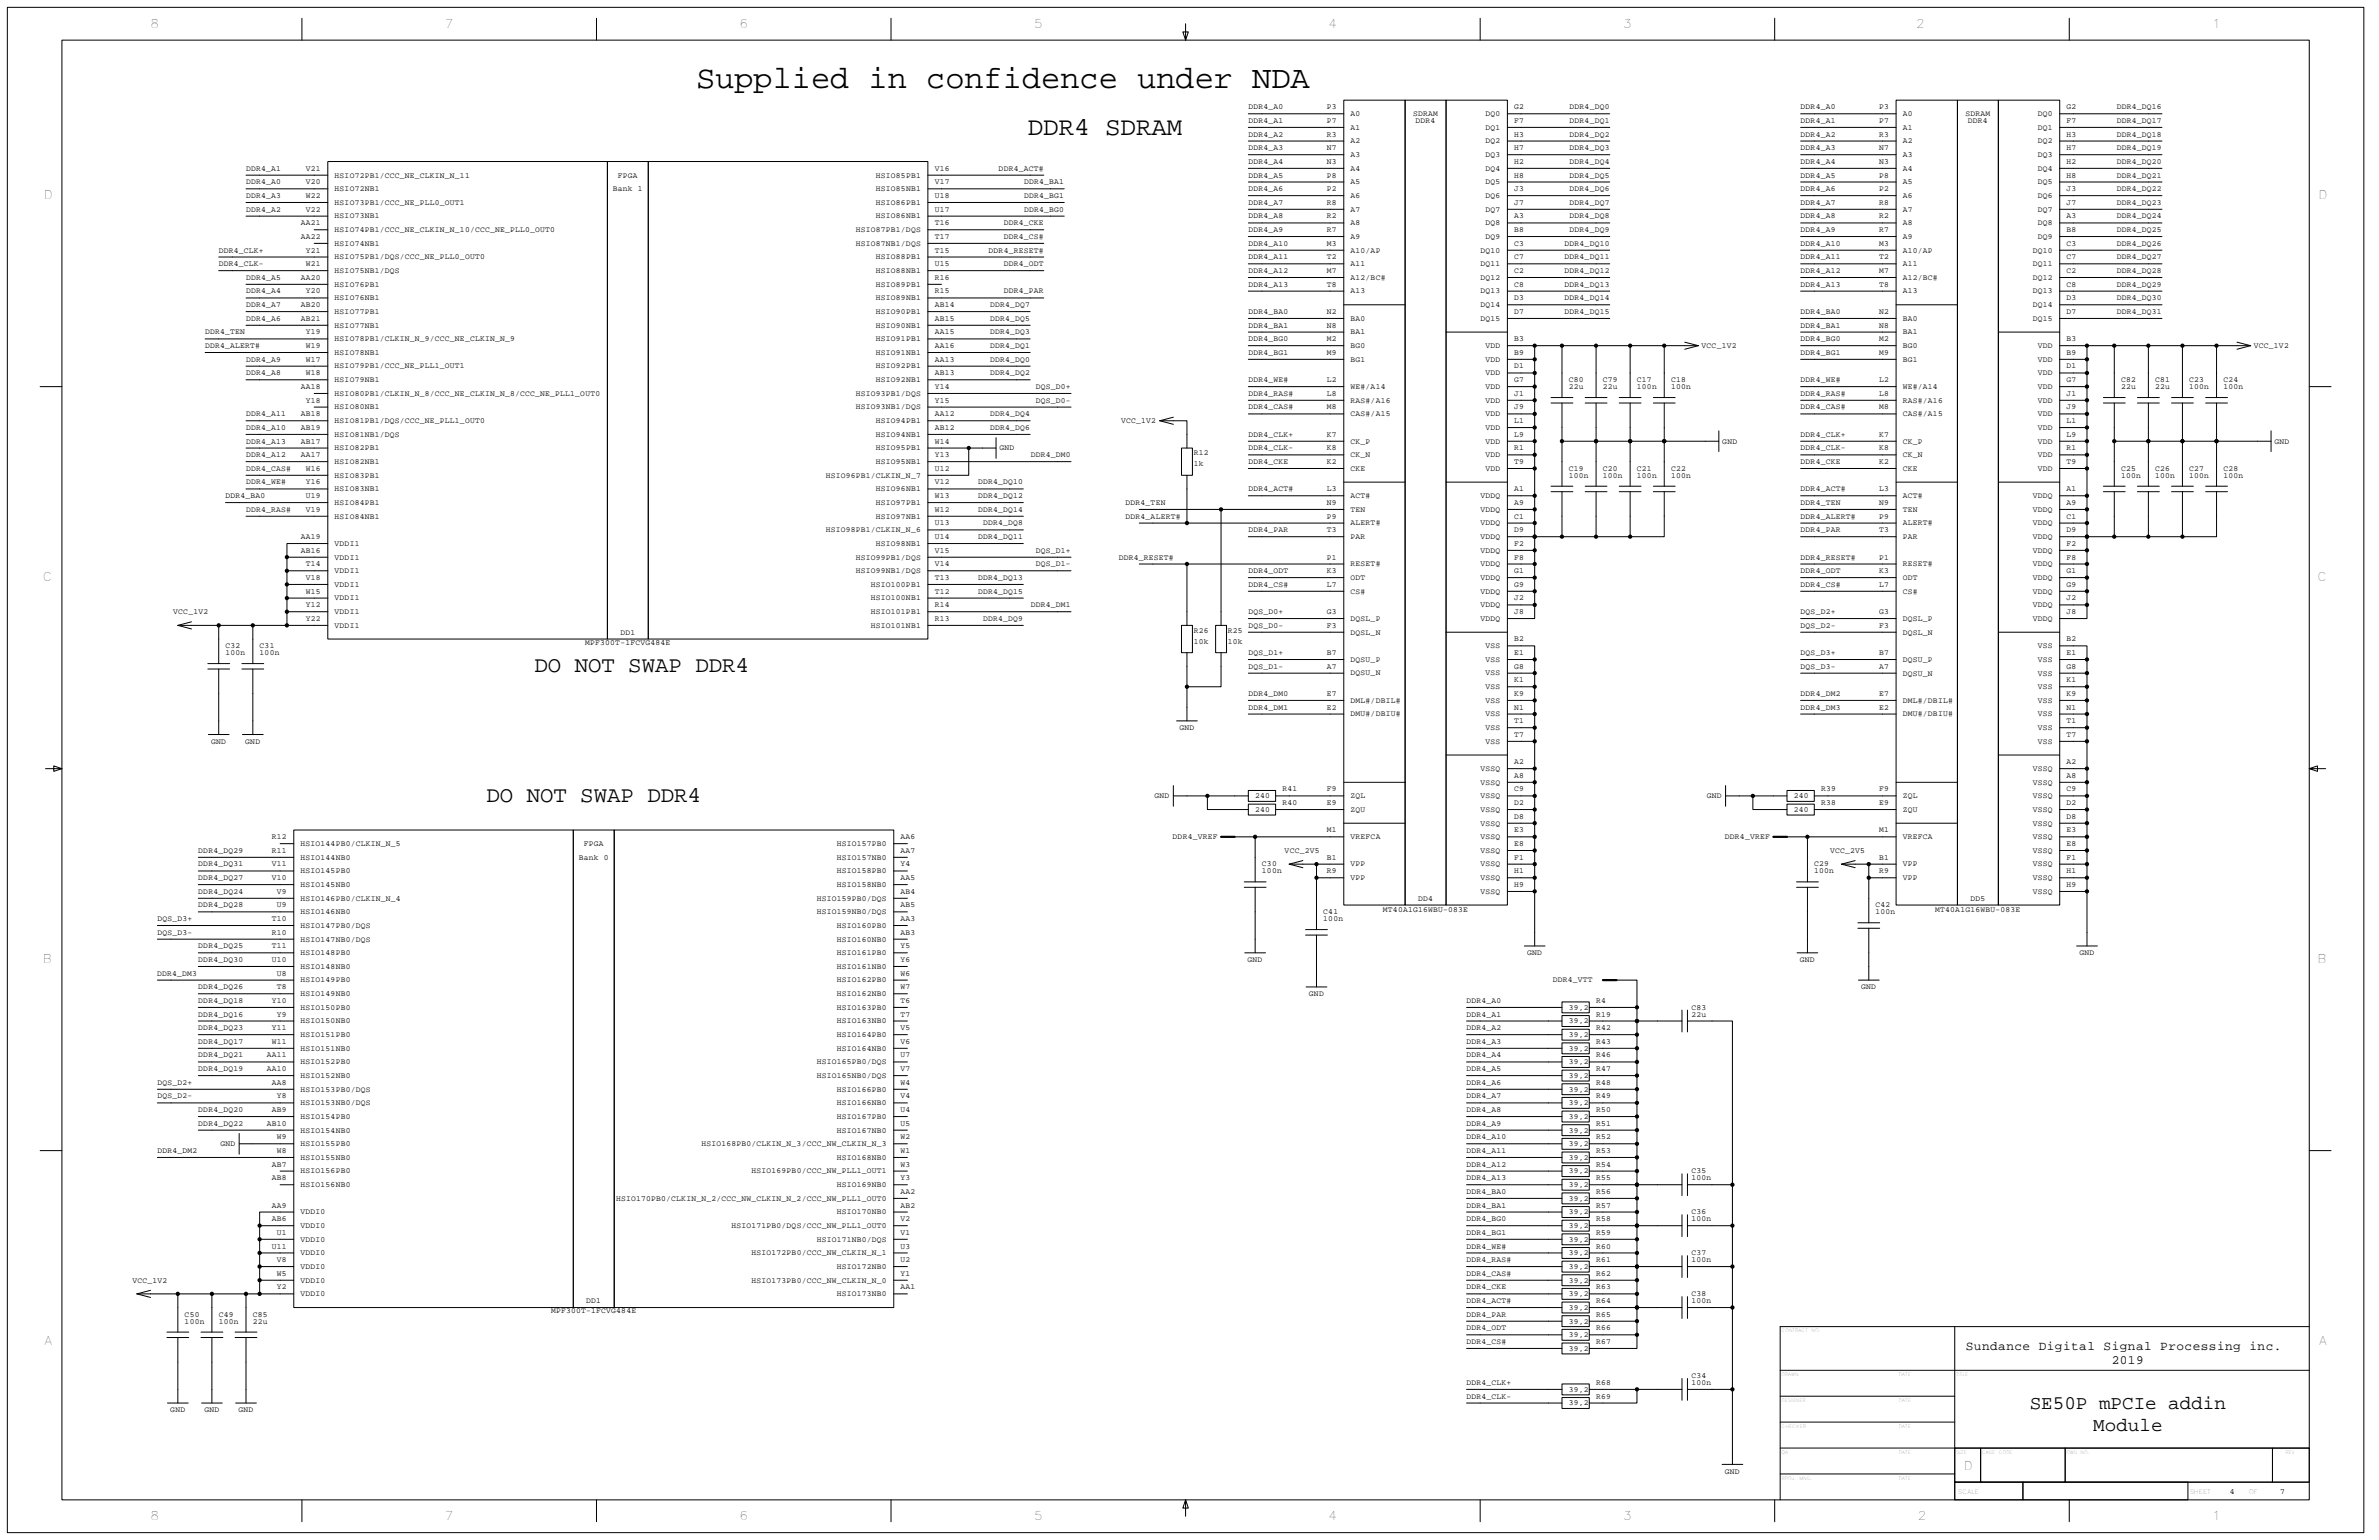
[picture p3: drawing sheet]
<svg xmlns="http://www.w3.org/2000/svg" width="864mm" height="559mm" viewBox="0 0 864 559" stroke-linecap="round" stroke-linejoin="round" font-family="sans-serif">
<defs><g id="words">
<text font-size="11.6" x="252.7" y="32">Supplied in confidence under NDA</text>
<text font-size="9.4" x="373.1" y="48.9">DDR4 SDRAM</text>
<g font-size="8.1">
<text x="194" y="244">DO NOT SWAP DDR4</text>
<text x="176.6" y="291">DO NOT SWAP DDR4</text>
</g>
<g font-size="7">
<text x="736.8" y="511.3">SE50P mPCIe addin</text>
<text x="759.9" y="519.2">Module</text>
</g>
<g font-size="4.6">
<text x="713.6" y="489.7">Sundance Digital Signal Processing inc.</text>
<text x="766.6" y="495">2019</text>
</g>
<g font-size="4.4">
<text x="54.6" y="10">8</text>
<text x="161.5" y="10">7</text>
<text x="268.4" y="10">6</text>
<text x="375.4" y="10">5</text>
<text x="482.3" y="10">4</text>
<text x="589.2" y="10">3</text>
<text x="695.6" y="10">2</text>
<text x="803.1" y="10">1</text>
<text x="15.9" y="72.4">D</text>
<text x="841.6" y="72.4">D</text>
<text x="15.6" y="211">C</text>
<text x="841.3" y="211">C</text>
<text x="15.6" y="349.6">B</text>
<text x="841.3" y="349.6">B</text>
<text x="16.1" y="488.2">A</text>
<text x="841.8" y="488.2">A</text>
<text x="712.9" y="533.3">D</text>
<text x="54.6" y="551.6">8</text>
<text x="161.5" y="551.6">7</text>
<text x="268.4" y="551.6">6</text>
<text x="375.4" y="551.6">5</text>
<text x="482.3" y="551.6">4</text>
<text x="589.2" y="551.6">3</text>
<text x="696.2" y="551.6">2</text>
<text x="803.1" y="551.6">1</text>
</g>
<g font-size="2.9">
<text x="453.2" y="39.7">DDR4_A0</text>
<text x="481.7" y="39.7">P3</text>
<text x="549.7" y="39.7">G2</text>
<text x="569.8" y="39.7">DDR4_DQ0</text>
<text x="653.6" y="39.7">DDR4_A0</text>
<text x="682.2" y="39.7">P3</text>
<text x="750.2" y="39.7">G2</text>
<text x="768.4" y="39.7">DDR4_DQ16</text>
<text x="453.2" y="44.6">DDR4_A1</text>
<text x="481.7" y="44.6">P7</text>
<text x="490.3" y="47.1">A1</text>
<text x="490.3" y="42.1">A0</text>
<text x="513" y="42.1">SDRAM</text>
<text x="513.9" y="44.6">DDR4</text>
<text x="539.3" y="42.1">DQ0</text>
<text x="539.3" y="47.1">DQ1</text>
<text x="549.7" y="44.6">F7</text>
<text x="569.8" y="44.6">DDR4_DQ1</text>
<text x="653.6" y="44.6">DDR4_A1</text>
<text x="682.2" y="44.6">P7</text>
<text x="690.8" y="47.1">A1</text>
<text x="690.8" y="42.1">A0</text>
<text x="713.4" y="42.1">SDRAM</text>
<text x="714.4" y="44.6">DDR4</text>
<text x="739.8" y="42.1">DQ0</text>
<text x="739.8" y="47.1">DQ1</text>
<text x="750.2" y="44.6">F7</text>
<text x="768.4" y="44.6">DDR4_DQ17</text>
<text x="453.2" y="49.6">DDR4_A2</text>
<text x="481.7" y="49.6">R3</text>
<text x="490.3" y="52">A2</text>
<text x="539.3" y="52">DQ2</text>
<text x="549.7" y="49.6">H3</text>
<text x="569.8" y="49.6">DDR4_DQ2</text>
<text x="653.6" y="49.6">DDR4_A2</text>
<text x="682.2" y="49.6">R3</text>
<text x="690.8" y="52.1">A2</text>
<text x="739.8" y="52.1">DQ2</text>
<text x="750.2" y="49.6">H3</text>
<text x="768.4" y="49.6">DDR4_DQ18</text>
<text x="453.2" y="54.5">DDR4_A3</text>
<text x="453.2" y="59.5">DDR4_A4</text>
<text x="481.7" y="54.5">N7</text>
<text x="481.7" y="59.5">N3</text>
<text x="490.3" y="57">A3</text>
<text x="539.3" y="57">DQ3</text>
<text x="549.7" y="54.5">H7</text>
<text x="549.7" y="59.5">H2</text>
<text x="569.8" y="54.5">DDR4_DQ3</text>
<text x="569.8" y="59.5">DDR4_DQ4</text>
<text x="653.6" y="54.5">DDR4_A3</text>
<text x="653.6" y="59.5">DDR4_A4</text>
<text x="682.2" y="59.5">N3</text>
<text x="682.2" y="54.5">N7</text>
<text x="690.8" y="57">A3</text>
<text x="739.8" y="57">DQ3</text>
<text x="750.2" y="59.5">H2</text>
<text x="750.2" y="54.5">H7</text>
<text x="768.4" y="54.5">DDR4_DQ19</text>
<text x="768.4" y="59.5">DDR4_DQ20</text>
<text x="89.3" y="61.9">DDR4_A1</text>
<text x="111.1" y="61.9">V21</text>
<text x="121.5" y="64.4">HSIO72PB1/CCC_NE_CLKIN_N_11</text>
<text x="224.3" y="64.4">FPGA</text>
<text x="318" y="64.4">HSIO85PB1</text>
<text x="339.3" y="61.9">V16</text>
<text x="362.5" y="61.9">DDR4_ACT#</text>
<text x="453.2" y="64.4">DDR4_A5</text>
<text x="481.7" y="64.4">P8</text>
<text x="490.3" y="61.9">A4</text>
<text x="539.3" y="61.9">DQ4</text>
<text x="549.7" y="64.4">H8</text>
<text x="569.8" y="64.4">DDR4_DQ5</text>
<text x="653.6" y="64.4">DDR4_A5</text>
<text x="682.2" y="64.4">P8</text>
<text x="690.8" y="61.9">A4</text>
<text x="739.8" y="61.9">DQ4</text>
<text x="750.2" y="64.4">H8</text>
<text x="768.4" y="64.4">DDR4_DQ21</text>
<text x="89.3" y="66.9">DDR4_A0</text>
<text x="89.3" y="71.8">DDR4_A3</text>
<text x="111.1" y="66.9">V20</text>
<text x="111.1" y="71.8">W22</text>
<text x="121.5" y="69.4">HSIO72NB1</text>
<text x="222.5" y="69.4">Bank 1</text>
<text x="318" y="69.4">HSIO85NB1</text>
<text x="339.3" y="66.9">V17</text>
<text x="339.3" y="71.8">U18</text>
<text x="371.8" y="66.9">DDR4_BA1</text>
<text x="371.8" y="71.8">DDR4_BG1</text>
<text x="453.2" y="69.4">DDR4_A6</text>
<text x="481.7" y="69.4">P2</text>
<text x="490.3" y="71.8">A6</text>
<text x="490.3" y="66.9">A5</text>
<text x="539.3" y="66.9">DQ5</text>
<text x="539.3" y="71.8">DQ6</text>
<text x="549.7" y="69.4">J3</text>
<text x="569.8" y="69.4">DDR4_DQ6</text>
<text x="653.6" y="69.4">DDR4_A6</text>
<text x="682.2" y="69.4">P2</text>
<text x="690.8" y="71.8">A6</text>
<text x="690.8" y="66.9">A5</text>
<text x="739.8" y="66.9">DQ5</text>
<text x="739.8" y="71.8">DQ6</text>
<text x="750.2" y="69.4">J3</text>
<text x="768.4" y="69.4">DDR4_DQ22</text>
<text x="89.3" y="76.8">DDR4_A2</text>
<text x="111.1" y="76.8">V22</text>
<text x="121.5" y="74.3">HSIO73PB1/CCC_NE_PLL0_OUT1</text>
<text x="318" y="74.3">HSIO86PB1</text>
<text x="339.3" y="76.8">U17</text>
<text x="371.8" y="76.8">DDR4_BG0</text>
<text x="453.2" y="74.3">DDR4_A7</text>
<text x="481.7" y="74.3">R8</text>
<text x="490.3" y="76.8">A7</text>
<text x="539.3" y="76.8">DQ7</text>
<text x="549.7" y="74.3">J7</text>
<text x="569.8" y="74.3">DDR4_DQ7</text>
<text x="653.6" y="74.3">DDR4_A7</text>
<text x="682.2" y="74.3">R8</text>
<text x="690.8" y="76.8">A7</text>
<text x="739.8" y="76.8">DQ7</text>
<text x="750.2" y="74.3">J7</text>
<text x="768.4" y="74.3">DDR4_DQ23</text>
<text x="109.2" y="81.7">AA21</text>
<text x="121.5" y="79.3">HSIO73NB1</text>
<text x="318" y="79.3">HSIO86NB1</text>
<text x="339.3" y="81.7">T16</text>
<text x="364.3" y="81.7">DDR4_CKE</text>
<text x="453.2" y="79.3">DDR4_A8</text>
<text x="481.7" y="79.3">R2</text>
<text x="490.3" y="81.7">A8</text>
<text x="539.3" y="81.7">DQ8</text>
<text x="549.7" y="79.3">A3</text>
<text x="569.8" y="79.3">DDR4_DQ8</text>
<text x="653.6" y="79.3">DDR4_A8</text>
<text x="682.2" y="79.3">R2</text>
<text x="690.8" y="81.7">A8</text>
<text x="739.8" y="81.7">DQ8</text>
<text x="750.2" y="79.3">A3</text>
<text x="768.4" y="79.3">DDR4_DQ24</text>
<text x="109.2" y="86.7">AA22</text>
<text x="121.5" y="89.2">HSIO74NB1</text>
<text x="121.5" y="84.2">HSIO74PB1/CCC_NE_CLKIN_N_10/CCC_NE_PLL0_OUT0</text>
<text x="310.7" y="89.2">HSIO87NB1/DQS</text>
<text x="310.7" y="84.2">HSIO87PB1/DQS</text>
<text x="339.3" y="86.7">T17</text>
<text x="364.3" y="86.7">DDR4_CS#</text>
<text x="453.2" y="84.2">DDR4_A9</text>
<text x="453.2" y="89.2">DDR4_A10</text>
<text x="481.7" y="84.2">R7</text>
<text x="481.7" y="89.2">M3</text>
<text x="490.3" y="86.7">A9</text>
<text x="539.3" y="86.7">DQ9</text>
<text x="549.7" y="84.2">B8</text>
<text x="549.7" y="89.2">C3</text>
<text x="568" y="89.2">DDR4_DQ10</text>
<text x="569.8" y="84.2">DDR4_DQ9</text>
<text x="653.6" y="84.2">DDR4_A9</text>
<text x="653.6" y="89.2">DDR4_A10</text>
<text x="682.2" y="89.2">M3</text>
<text x="682.2" y="84.2">R7</text>
<text x="690.8" y="86.7">A9</text>
<text x="739.8" y="86.7">DQ9</text>
<text x="750.2" y="89.2">C3</text>
<text x="750.2" y="84.2">B8</text>
<text x="768.4" y="84.2">DDR4_DQ25</text>
<text x="768.4" y="89.2">DDR4_DQ26</text>
<text x="79.4" y="91.7">DDR4_CLK+</text>
<text x="111.1" y="91.7">Y21</text>
<text x="121.5" y="94.1">HSIO75PB1/DQS/CCC_NE_PLL0_OUT0</text>
<text x="318" y="94.1">HSIO88PB1</text>
<text x="339.3" y="91.7">T15</text>
<text x="358.9" y="91.7">DDR4_RESET#</text>
<text x="453.2" y="94.1">DDR4_A11</text>
<text x="481.7" y="94.1">T2</text>
<text x="490.3" y="91.6">A10/AP</text>
<text x="537.5" y="91.6">DQ10</text>
<text x="549.7" y="94.1">C7</text>
<text x="568" y="94.1">DDR4_DQ11</text>
<text x="653.6" y="94.1">DDR4_A11</text>
<text x="682.2" y="94.1">T2</text>
<text x="690.8" y="91.7">A10/AP</text>
<text x="737.9" y="91.7">DQ10</text>
<text x="750.2" y="94.1">C7</text>
<text x="768.4" y="94.1">DDR4_DQ27</text>
<text x="79.4" y="96.6">DDR4_CLK-</text>
<text x="89.3" y="101.5">DDR4_A5</text>
<text x="109.2" y="101.5">AA20</text>
<text x="111.1" y="96.6">W21</text>
<text x="121.5" y="99.1">HSIO75NB1/DQS</text>
<text x="318" y="99.1">HSIO88NB1</text>
<text x="339.3" y="96.6">U15</text>
<text x="339.3" y="101.5">R16</text>
<text x="364.3" y="96.6">DDR4_ODT</text>
<text x="453.2" y="99.1">DDR4_A12</text>
<text x="481.7" y="99.1">M7</text>
<text x="490.3" y="101.5">A12/BC#</text>
<text x="490.3" y="96.6">A11</text>
<text x="537.5" y="96.6">DQ11</text>
<text x="537.5" y="101.5">DQ12</text>
<text x="549.7" y="99.1">C2</text>
<text x="568" y="99.1">DDR4_DQ12</text>
<text x="653.6" y="99.1">DDR4_A12</text>
<text x="682.2" y="99.1">M7</text>
<text x="690.8" y="101.5">A12/BC#</text>
<text x="690.8" y="96.6">A11</text>
<text x="737.9" y="96.6">DQ11</text>
<text x="737.9" y="101.5">DQ12</text>
<text x="750.2" y="99.1">C2</text>
<text x="768.4" y="99.1">DDR4_DQ28</text>
<text x="89.3" y="106.5">DDR4_A4</text>
<text x="111.1" y="106.5">Y20</text>
<text x="121.5" y="104">HSIO76PB1</text>
<text x="318" y="104">HSIO89PB1</text>
<text x="339.3" y="106.5">R15</text>
<text x="364.3" y="106.5">DDR4_PAR</text>
<text x="453.2" y="104">DDR4_A13</text>
<text x="481.7" y="104">T8</text>
<text x="490.3" y="106.5">A13</text>
<text x="537.5" y="106.5">DQ13</text>
<text x="549.7" y="104">C8</text>
<text x="568" y="104">DDR4_DQ13</text>
<text x="653.6" y="104">DDR4_A13</text>
<text x="682.2" y="104">T8</text>
<text x="690.8" y="106.5">A13</text>
<text x="737.9" y="106.5">DQ13</text>
<text x="750.2" y="104">C8</text>
<text x="768.4" y="104">DDR4_DQ29</text>
<text x="89.3" y="111.4">DDR4_A7</text>
<text x="109.2" y="111.4">AB20</text>
<text x="121.5" y="109">HSIO76NB1</text>
<text x="121.5" y="113.9">HSIO77PB1</text>
<text x="318" y="109">HSIO89NB1</text>
<text x="318" y="113.9">HSIO90PB1</text>
<text x="339.3" y="111.4">AB14</text>
<text x="359.4" y="111.4">DDR4_DQ7</text>
<text x="453.2" y="113.9">DDR4_BA0</text>
<text x="481.7" y="113.9">N2</text>
<text x="537.5" y="111.4">DQ14</text>
<text x="549.7" y="109">D3</text>
<text x="549.7" y="113.9">D7</text>
<text x="568" y="109">DDR4_DQ14</text>
<text x="568" y="113.9">DDR4_DQ15</text>
<text x="653.6" y="113.9">DDR4_BA0</text>
<text x="682.2" y="113.9">N2</text>
<text x="737.9" y="111.4">DQ14</text>
<text x="750.2" y="113.9">D7</text>
<text x="750.2" y="109">D3</text>
<text x="768.4" y="109">DDR4_DQ30</text>
<text x="768.4" y="113.9">DDR4_DQ31</text>
<text x="89.3" y="116.4">DDR4_A6</text>
<text x="109.2" y="116.4">AB21</text>
<text x="121.5" y="118.9">HSIO77NB1</text>
<text x="318" y="118.9">HSIO90NB1</text>
<text x="339.3" y="116.4">AB15</text>
<text x="359.4" y="116.4">DDR4_DQ5</text>
<text x="453.2" y="118.9">DDR4_BA1</text>
<text x="481.7" y="118.9">N8</text>
<text x="490.3" y="116.4">BA0</text>
<text x="537.5" y="116.4">DQ15</text>
<text x="653.6" y="118.9">DDR4_BA1</text>
<text x="682.2" y="118.9">N8</text>
<text x="690.8" y="116.4">BA0</text>
<text x="737.9" y="116.4">DQ15</text>
<text x="74.5" y="121.3">DDR4_TEN</text>
<text x="111.1" y="121.3">Y19</text>
<text x="121.5" y="123.8">HSIO78PB1/CLKIN_N_9/CCC_NE_CLKIN_N_9</text>
<text x="318" y="123.8">HSIO91PB1</text>
<text x="339.3" y="121.3">AA15</text>
<text x="359.4" y="121.3">DDR4_DQ3</text>
<text x="453.2" y="123.8">DDR4_BG0</text>
<text x="481.7" y="123.8">M2</text>
<text x="490.3" y="121.3">BA1</text>
<text x="549.7" y="123.8">B3</text>
<text x="653.6" y="123.8">DDR4_BG0</text>
<text x="682.2" y="123.8">M2</text>
<text x="690.8" y="121.4">BA1</text>
<text x="750.2" y="123.8">B3</text>
<text x="74.5" y="126.3">DDR4_ALERT#</text>
<text x="89.3" y="131.3">DDR4_A9</text>
<text x="111.1" y="126.3">W19</text>
<text x="111.1" y="131.3">W17</text>
<text x="121.5" y="128.8">HSIO78NB1</text>
<text x="318" y="128.8">HSIO91NB1</text>
<text x="339.3" y="126.3">AA16</text>
<text x="339.3" y="131.3">AA13</text>
<text x="359.4" y="126.3">DDR4_DQ1</text>
<text x="359.4" y="131.3">DDR4_DQ0</text>
<text x="453.2" y="128.8">DDR4_BG1</text>
<text x="481.7" y="128.8">M9</text>
<text x="490.3" y="126.3">BG0</text>
<text x="490.3" y="131.3">BG1</text>
<text x="539.3" y="126.3">VDD</text>
<text x="539.3" y="131.2">VDD</text>
<text x="549.7" y="128.8">B9</text>
<text x="617.7" y="126.3">VCC_1V2</text>
<text x="653.6" y="128.8">DDR4_BG1</text>
<text x="682.2" y="128.8">M9</text>
<text x="690.8" y="131.3">BG1</text>
<text x="690.8" y="126.3">BG0</text>
<text x="739.8" y="126.3">VDD</text>
<text x="739.8" y="131.3">VDD</text>
<text x="750.2" y="128.8">B9</text>
<text x="818.2" y="126.3">VCC_1V2</text>
<text x="89.3" y="136.2">DDR4_A8</text>
<text x="111.1" y="136.2">W18</text>
<text x="121.5" y="133.7">HSIO79PB1/CCC_NE_PLL1_OUT1</text>
<text x="318" y="133.7">HSIO92PB1</text>
<text x="339.3" y="136.2">AB13</text>
<text x="359.4" y="136.2">DDR4_DQ2</text>
<text x="539.3" y="136.2">VDD</text>
<text x="549.7" y="133.7">D1</text>
<text x="739.8" y="136.2">VDD</text>
<text x="750.2" y="133.7">D1</text>
<text x="109.2" y="141.1">AA18</text>
<text x="121.5" y="138.7">HSIO79NB1</text>
<text x="121.5" y="143.6">HSIO80PB1/CLKIN_N_8/CCC_NE_CLKIN_N_8/CCC_NE_PLL1_OUT0</text>
<text x="310.7" y="143.6">HSIO93PB1/DQS</text>
<text x="318" y="138.7">HSIO92NB1</text>
<text x="339.3" y="141.1">Y14</text>
<text x="376" y="141.1">DQS_D0+</text>
<text x="453.2" y="138.7">DDR4_WE#</text>
<text x="453.2" y="143.6">DDR4_RAS#</text>
<text x="481.7" y="143.6">L8</text>
<text x="481.7" y="138.7">L2</text>
<text x="490.3" y="141.1">WE#/A14</text>
<text x="539.3" y="141.1">VDD</text>
<text x="549.7" y="138.7">G7</text>
<text x="549.7" y="143.6">J1</text>
<text x="569.5" y="141.1">22u</text>
<text x="569.5" y="138.7">C80</text>
<text x="581.9" y="141.1">22u</text>
<text x="581.9" y="138.7">C79</text>
<text x="594.2" y="141.1">100n</text>
<text x="594.2" y="138.7">C17</text>
<text x="606.6" y="141.1">100n</text>
<text x="606.6" y="138.7">C18</text>
<text x="653.6" y="138.7">DDR4_WE#</text>
<text x="653.6" y="143.6">DDR4_RAS#</text>
<text x="682.2" y="138.7">L2</text>
<text x="682.2" y="143.6">L8</text>
<text x="690.8" y="141.1">WE#/A14</text>
<text x="739.8" y="141.1">VDD</text>
<text x="750.2" y="143.6">J1</text>
<text x="750.2" y="138.7">G7</text>
<text x="770" y="141.1">22u</text>
<text x="770" y="138.7">C82</text>
<text x="782.3" y="141.1">22u</text>
<text x="782.3" y="138.7">C81</text>
<text x="794.7" y="141.1">100n</text>
<text x="794.7" y="138.7">C23</text>
<text x="807.1" y="141.1">100n</text>
<text x="807.1" y="138.7">C24</text>
<text x="111.1" y="146.1">Y18</text>
<text x="121.5" y="148.6">HSIO80NB1</text>
<text x="310.7" y="148.6">HSIO93NB1/DQS</text>
<text x="339.3" y="146.1">Y15</text>
<text x="376" y="146.1">DQS_D0-</text>
<text x="453.2" y="148.6">DDR4_CAS#</text>
<text x="481.7" y="148.6">M8</text>
<text x="490.3" y="146.1">RAS#/A16</text>
<text x="539.3" y="146.1">VDD</text>
<text x="549.7" y="148.6">J9</text>
<text x="653.6" y="148.6">DDR4_CAS#</text>
<text x="682.2" y="148.6">M8</text>
<text x="690.8" y="146.1">RAS#/A16</text>
<text x="739.8" y="146.1">VDD</text>
<text x="750.2" y="148.6">J9</text>
<text x="89.3" y="156">DDR4_A10</text>
<text x="89.3" y="151">DDR4_A11</text>
<text x="109.2" y="156">AB19</text>
<text x="109.2" y="151">AB18</text>
<text x="121.5" y="153.5">HSIO81PB1/DQS/CCC_NE_PLL1_OUT0</text>
<text x="318" y="153.5">HSIO94PB1</text>
<text x="339.3" y="156">AB12</text>
<text x="339.3" y="151">AA12</text>
<text x="359.4" y="156">DDR4_DQ6</text>
<text x="359.4" y="151">DDR4_DQ4</text>
<text x="407" y="153.5">VCC_1V2</text>
<text x="490.3" y="151">CAS#/A15</text>
<text x="539.3" y="151">VDD</text>
<text x="539.3" y="156">VDD</text>
<text x="549.7" y="153.5">L1</text>
<text x="690.8" y="151">CAS#/A15</text>
<text x="739.8" y="151">VDD</text>
<text x="750.2" y="153.5">L1</text>
<text x="89.3" y="161">DDR4_A13</text>
<text x="109.2" y="161">AB17</text>
<text x="121.5" y="158.5">HSIO81NB1/DQS</text>
<text x="318" y="158.5">HSIO94NB1</text>
<text x="339.3" y="161">W14</text>
<text x="453.2" y="158.5">DDR4_CLK+</text>
<text x="481.7" y="158.5">K7</text>
<text x="490.3" y="161">CK_P</text>
<text x="539.3" y="160.9">VDD</text>
<text x="549.7" y="158.5">L9</text>
<text x="625.2" y="161">GND</text>
<text x="653.6" y="158.5">DDR4_CLK+</text>
<text x="682.2" y="158.5">K7</text>
<text x="690.8" y="161">CK_P</text>
<text x="739.8" y="156">VDD</text>
<text x="739.8" y="161">VDD</text>
<text x="750.2" y="158.5">L9</text>
<text x="825.7" y="161">GND</text>
<text x="89.3" y="165.9">DDR4_A12</text>
<text x="109.2" y="165.9">AA17</text>
<text x="121.5" y="163.4">HSIO82PB1</text>
<text x="318" y="163.4">HSIO95PB1</text>
<text x="339.3" y="165.9">Y13</text>
<text x="362.9" y="163.4">GND</text>
<text x="374.2" y="165.9">DDR4_DM0</text>
<text x="433.3" y="165.2">R12</text>
<text x="453.2" y="163.4">DDR4_CLK-</text>
<text x="481.7" y="163.4">K8</text>
<text x="490.3" y="165.9">CK_N</text>
<text x="539.3" y="165.9">VDD</text>
<text x="549.7" y="163.4">R1</text>
<text x="653.6" y="163.4">DDR4_CLK-</text>
<text x="682.2" y="163.4">K8</text>
<text x="690.8" y="165.9">CK_N</text>
<text x="739.8" y="165.9">VDD</text>
<text x="750.2" y="163.4">R1</text>
<text x="89.3" y="170.9">DDR4_CAS#</text>
<text x="111.1" y="170.9">W16</text>
<text x="121.5" y="168.4">HSIO82NB1</text>
<text x="121.5" y="173.3">HSIO83PB1</text>
<text x="299.8" y="173.3">HSIO96PB1/CLKIN_N_7</text>
<text x="318" y="168.4">HSIO95NB1</text>
<text x="339.3" y="170.9">U12</text>
<text x="433.3" y="169.2">1k</text>
<text x="453.2" y="168.4">DDR4_CKE</text>
<text x="481.7" y="168.4">K2</text>
<text x="490.3" y="170.9">CKE</text>
<text x="539.3" y="170.9">VDD</text>
<text x="549.7" y="168.4">T9</text>
<text x="569.5" y="173.3">100n</text>
<text x="569.5" y="170.9">C19</text>
<text x="581.9" y="173.3">100n</text>
<text x="581.9" y="170.9">C20</text>
<text x="594.2" y="173.3">100n</text>
<text x="594.2" y="170.9">C21</text>
<text x="606.6" y="173.3">100n</text>
<text x="606.6" y="170.9">C22</text>
<text x="653.6" y="168.4">DDR4_CKE</text>
<text x="682.2" y="168.4">K2</text>
<text x="690.8" y="170.9">CKE</text>
<text x="739.8" y="170.9">VDD</text>
<text x="750.2" y="168.4">T9</text>
<text x="770" y="173.3">100n</text>
<text x="770" y="170.9">C25</text>
<text x="782.3" y="173.3">100n</text>
<text x="782.3" y="170.9">C26</text>
<text x="794.7" y="173.3">100n</text>
<text x="794.7" y="170.9">C27</text>
<text x="807.1" y="173.3">100n</text>
<text x="807.1" y="170.9">C28</text>
<text x="89.3" y="175.8">DDR4_WE#</text>
<text x="111.1" y="175.8">Y16</text>
<text x="121.5" y="178.3">HSIO83NB1</text>
<text x="318" y="178.3">HSIO96NB1</text>
<text x="339.3" y="175.8">V12</text>
<text x="355.1" y="175.8">DDR4_DQ10</text>
<text x="453.2" y="178.3">DDR4_ACT#</text>
<text x="481.7" y="178.3">L3</text>
<text x="549.7" y="178.3">A1</text>
<text x="653.6" y="178.3">DDR4_ACT#</text>
<text x="682.2" y="178.3">L3</text>
<text x="750.2" y="178.3">A1</text>
<text x="81.9" y="180.7">DDR4_BA0</text>
<text x="89.3" y="185.7">DDR4_RAS#</text>
<text x="111.1" y="185.7">V19</text>
<text x="111.1" y="180.7">U19</text>
<text x="121.5" y="183.2">HSIO84PB1</text>
<text x="318" y="183.2">HSIO97PB1</text>
<text x="339.3" y="185.7">W12</text>
<text x="339.3" y="180.7">W13</text>
<text x="355.1" y="180.7">DDR4_DQ12</text>
<text x="355.1" y="185.7">DDR4_DQ14</text>
<text x="408.6" y="183.2">DDR4_TEN</text>
<text x="481.7" y="183.2">N9</text>
<text x="490.3" y="185.7">TEN</text>
<text x="490.3" y="180.7">ACT#</text>
<text x="537.5" y="180.7">VDDQ</text>
<text x="537.5" y="185.7">VDDQ</text>
<text x="549.7" y="183.2">A9</text>
<text x="653.6" y="183.2">DDR4_TEN</text>
<text x="682.2" y="183.2">N9</text>
<text x="690.8" y="185.7">TEN</text>
<text x="690.8" y="180.7">ACT#</text>
<text x="737.9" y="180.7">VDDQ</text>
<text x="737.9" y="185.7">VDDQ</text>
<text x="750.2" y="183.2">A9</text>
<text x="121.5" y="188.2">HSIO84NB1</text>
<text x="318" y="188.2">HSIO97NB1</text>
<text x="339.3" y="190.6">U13</text>
<text x="356.9" y="190.6">DDR4_DQ8</text>
<text x="408.6" y="188.2">DDR4_ALERT#</text>
<text x="481.7" y="188.2">P9</text>
<text x="490.3" y="190.6">ALERT#</text>
<text x="537.5" y="190.6">VDDQ</text>
<text x="549.7" y="188.2">C1</text>
<text x="653.6" y="188.2">DDR4_ALERT#</text>
<text x="682.2" y="188.2">P9</text>
<text x="690.8" y="190.6">ALERT#</text>
<text x="737.9" y="190.7">VDDQ</text>
<text x="750.2" y="188.2">C1</text>
<text x="109.2" y="195.6">AA19</text>
<text x="299.8" y="193.1">HSIO98PB1/CLKIN_N_6</text>
<text x="339.3" y="195.6">U14</text>
<text x="355.1" y="195.6">DDR4_DQ11</text>
<text x="453.2" y="193.1">DDR4_PAR</text>
<text x="481.7" y="193.1">T3</text>
<text x="490.3" y="195.6">PAR</text>
<text x="537.5" y="195.6">VDDQ</text>
<text x="549.7" y="193.1">D9</text>
<text x="653.6" y="193.1">DDR4_PAR</text>
<text x="682.2" y="193.1">T3</text>
<text x="690.8" y="195.6">PAR</text>
<text x="737.9" y="195.6">VDDQ</text>
<text x="750.2" y="193.1">D9</text>
<text x="109.2" y="200.6">AB16</text>
<text x="121.5" y="198.1">VDDI1</text>
<text x="121.5" y="203">VDDI1</text>
<text x="310.7" y="203">HSIO99PB1/DQS</text>
<text x="318" y="198.1">HSIO98NB1</text>
<text x="339.3" y="200.6">V15</text>
<text x="376" y="200.6">DQS_D1+</text>
<text x="406.1" y="203">DDR4_RESET#</text>
<text x="481.7" y="203">P1</text>
<text x="537.5" y="200.5">VDDQ</text>
<text x="549.7" y="198.1">F2</text>
<text x="549.7" y="203">F8</text>
<text x="653.6" y="203">DDR4_RESET#</text>
<text x="682.2" y="203">P1</text>
<text x="737.9" y="200.6">VDDQ</text>
<text x="750.2" y="203">F8</text>
<text x="750.2" y="198.1">F2</text>
<text x="111.1" y="205.5">T14</text>
<text x="121.5" y="208">VDDI1</text>
<text x="310.7" y="208">HSIO99NB1/DQS</text>
<text x="339.3" y="205.5">V14</text>
<text x="376" y="205.5">DQS_D1-</text>
<text x="453.2" y="208">DDR4_ODT</text>
<text x="481.7" y="208">K3</text>
<text x="490.3" y="205.5">RESET#</text>
<text x="537.5" y="205.5">VDDQ</text>
<text x="549.7" y="208">G1</text>
<text x="653.6" y="208">DDR4_ODT</text>
<text x="682.2" y="208">K3</text>
<text x="690.8" y="205.5">RESET#</text>
<text x="737.9" y="205.5">VDDQ</text>
<text x="750.2" y="208">G1</text>
<text x="111.1" y="210.5">V18</text>
<text x="111.1" y="215.4">W15</text>
<text x="121.5" y="212.9">VDDI1</text>
<text x="316.1" y="212.9">HSIO100PB1</text>
<text x="339.3" y="215.4">T12</text>
<text x="339.3" y="210.5">T13</text>
<text x="355.1" y="210.5">DDR4_DQ13</text>
<text x="355.1" y="215.4">DDR4_DQ15</text>
<text x="453.2" y="212.9">DDR4_CS#</text>
<text x="481.7" y="212.9">L7</text>
<text x="490.3" y="215.4">CS#</text>
<text x="490.3" y="210.5">ODT</text>
<text x="537.5" y="210.5">VDDQ</text>
<text x="537.5" y="215.4">VDDQ</text>
<text x="549.7" y="212.9">G9</text>
<text x="653.6" y="212.9">DDR4_CS#</text>
<text x="682.2" y="212.9">L7</text>
<text x="690.8" y="215.4">CS#</text>
<text x="690.8" y="210.5">ODT</text>
<text x="737.9" y="210.5">VDDQ</text>
<text x="737.9" y="215.4">VDDQ</text>
<text x="750.2" y="212.9">G9</text>
<text x="111.1" y="220.3">Y12</text>
<text x="121.5" y="217.9">VDDI1</text>
<text x="316.1" y="217.9">HSIO100NB1</text>
<text x="339.3" y="220.3">R14</text>
<text x="374.2" y="220.3">DDR4_DM1</text>
<text x="537.5" y="220.3">VDDQ</text>
<text x="549.7" y="217.9">J2</text>
<text x="737.9" y="220.3">VDDQ</text>
<text x="750.2" y="217.9">J2</text>
<text x="62.9" y="222.8">VCC_1V2</text>
<text x="111.1" y="225.3">Y22</text>
<text x="121.5" y="222.8">VDDI1</text>
<text x="121.5" y="227.8">VDDI1</text>
<text x="316.1" y="227.8">HSIO101NB1</text>
<text x="316.1" y="222.8">HSIO101PB1</text>
<text x="339.3" y="225.3">R13</text>
<text x="356.9" y="225.3">DDR4_DQ9</text>
<text x="453.2" y="222.8">DQS_D0+</text>
<text x="453.2" y="227.8">DQS_D0-</text>
<text x="481.7" y="227.8">F3</text>
<text x="481.7" y="222.8">G3</text>
<text x="490.3" y="225.3">DQSL_P</text>
<text x="537.5" y="225.3">VDDQ</text>
<text x="549.7" y="222.8">J8</text>
<text x="653.6" y="222.8">DQS_D2+</text>
<text x="653.6" y="227.8">DQS_D2-</text>
<text x="682.2" y="222.8">G3</text>
<text x="682.2" y="227.8">F3</text>
<text x="690.8" y="225.3">DQSL_P</text>
<text x="737.9" y="225.3">VDDQ</text>
<text x="750.2" y="222.8">J8</text>
<text x="225.2" y="230.3">DD1</text>
<text x="433.3" y="233.5">10k</text>
<text x="433.3" y="229.6">R26</text>
<text x="445.7" y="233.5">10k</text>
<text x="445.7" y="229.6">R25</text>
<text x="490.3" y="230.2">DQSL_N</text>
<text x="549.7" y="232.7">B2</text>
<text x="690.8" y="230.3">DQSL_N</text>
<text x="750.2" y="232.7">B2</text>
<text x="81.9" y="237.7">100n</text>
<text x="81.9" y="235.2">C32</text>
<text x="94.3" y="237.7">100n</text>
<text x="94.3" y="235.2">C31</text>
<text x="212.4" y="234">MPF300T-1FCVG484E</text>
<text x="453.2" y="237.7">DQS_D1+</text>
<text x="481.7" y="237.7">B7</text>
<text x="539.3" y="235.2">VSS</text>
<text x="549.7" y="237.7">E1</text>
<text x="653.6" y="237.7">DQS_D3+</text>
<text x="682.2" y="237.7">B7</text>
<text x="739.8" y="235.2">VSS</text>
<text x="750.2" y="237.7">E1</text>
<text x="453.2" y="242.6">DQS_D1-</text>
<text x="481.7" y="242.6">A7</text>
<text x="490.3" y="245.1">DQSU_N</text>
<text x="490.3" y="240.2">DQSU_P</text>
<text x="539.3" y="240.2">VSS</text>
<text x="539.3" y="245.1">VSS</text>
<text x="549.7" y="242.6">G8</text>
<text x="653.6" y="242.6">DQS_D3-</text>
<text x="682.2" y="242.6">A7</text>
<text x="690.8" y="245.1">DQSU_N</text>
<text x="690.8" y="240.2">DQSU_P</text>
<text x="739.8" y="240.2">VSS</text>
<text x="739.8" y="245.1">VSS</text>
<text x="750.2" y="242.6">G8</text>
<text x="539.3" y="250.1">VSS</text>
<text x="549.7" y="247.6">K1</text>
<text x="739.8" y="250.1">VSS</text>
<text x="750.2" y="247.6">K1</text>
<text x="453.2" y="252.5">DDR4_DM0</text>
<text x="453.2" y="257.5">DDR4_DM1</text>
<text x="481.7" y="252.5">E7</text>
<text x="481.7" y="257.5">E2</text>
<text x="490.3" y="255">DML#/DBIL#</text>
<text x="539.3" y="255">VSS</text>
<text x="549.7" y="252.5">K9</text>
<text x="549.7" y="257.5">N1</text>
<text x="653.6" y="252.5">DDR4_DM2</text>
<text x="653.6" y="257.5">DDR4_DM3</text>
<text x="682.2" y="257.5">E2</text>
<text x="682.2" y="252.5">E7</text>
<text x="690.8" y="255">DML#/DBIL#</text>
<text x="739.8" y="255">VSS</text>
<text x="750.2" y="257.5">N1</text>
<text x="750.2" y="252.5">K9</text>
<text x="490.3" y="259.9">DMU#/DBIU#</text>
<text x="539.3" y="259.9">VSS</text>
<text x="549.7" y="262.4">T1</text>
<text x="690.8" y="260">DMU#/DBIU#</text>
<text x="739.8" y="260">VSS</text>
<text x="750.2" y="262.4">T1</text>
<text x="76.7" y="269.9">GND</text>
<text x="89" y="269.9">GND</text>
<text x="428.1" y="264.9">GND</text>
<text x="539.3" y="264.9">VSS</text>
<text x="539.3" y="269.8">VSS</text>
<text x="549.7" y="267.4">T7</text>
<text x="739.8" y="264.9">VSS</text>
<text x="739.8" y="269.9">VSS</text>
<text x="750.2" y="267.4">T7</text>
<text x="537.5" y="279.8">VSSQ</text>
<text x="549.7" y="277.3">A2</text>
<text x="737.9" y="279.8">VSSQ</text>
<text x="750.2" y="277.3">A2</text>
<text x="465.5" y="287.2">R41</text>
<text x="481.7" y="287.2">F9</text>
<text x="537.5" y="284.7">VSSQ</text>
<text x="549.7" y="282.2">A8</text>
<text x="549.7" y="287.2">C9</text>
<text x="661.1" y="287.2">R39</text>
<text x="682.2" y="287.2">F9</text>
<text x="737.9" y="284.7">VSSQ</text>
<text x="750.2" y="287.2">C9</text>
<text x="750.2" y="282.2">A8</text>
<text x="419.1" y="289.7">GND</text>
<text x="455.6" y="289.7">240</text>
<text x="465.5" y="292.1">R40</text>
<text x="481.7" y="292.1">E9</text>
<text x="490.3" y="289.7">ZQL</text>
<text x="537.5" y="289.7">VSSQ</text>
<text x="549.7" y="292.1">D2</text>
<text x="619.6" y="289.7">GND</text>
<text x="651.2" y="289.7">240</text>
<text x="661.1" y="292.1">R38</text>
<text x="682.2" y="292.1">E9</text>
<text x="690.8" y="289.7">ZQL</text>
<text x="737.9" y="289.7">VSSQ</text>
<text x="750.2" y="292.1">D2</text>
<text x="455.6" y="294.6">240</text>
<text x="490.3" y="294.6">ZQU</text>
<text x="537.5" y="299.5">VSSQ</text>
<text x="537.5" y="294.6">VSSQ</text>
<text x="549.7" y="297.1">D8</text>
<text x="651.2" y="294.6">240</text>
<text x="690.8" y="294.6">ZQU</text>
<text x="737.9" y="299.6">VSSQ</text>
<text x="737.9" y="294.6">VSSQ</text>
<text x="750.2" y="297.1">D8</text>
<text x="98.7" y="304.5">R12</text>
<text x="326.9" y="304.5">AA6</text>
<text x="425.7" y="304.5">DDR4_VREF</text>
<text x="481.7" y="302">M1</text>
<text x="490.3" y="304.5">VREFCA</text>
<text x="537.5" y="304.5">VSSQ</text>
<text x="549.7" y="302">E3</text>
<text x="626.2" y="304.5">DDR4_VREF</text>
<text x="682.2" y="302">M1</text>
<text x="690.8" y="304.5">VREFCA</text>
<text x="737.9" y="304.5">VSSQ</text>
<text x="750.2" y="302">E3</text>
<text x="72" y="309.5">DDR4_DQ29</text>
<text x="98.7" y="309.5">R11</text>
<text x="109.1" y="307">HSIO144PB0/CLKIN_N_5</text>
<text x="109.1" y="311.9">HSIO144NB0</text>
<text x="210.1" y="311.9">Bank 0</text>
<text x="211.9" y="307">FPGA</text>
<text x="303.8" y="307">HSIO157PB0</text>
<text x="303.8" y="311.9">HSIO157NB0</text>
<text x="326.9" y="309.5">AA7</text>
<text x="466.3" y="309.5">VCC_2V5</text>
<text x="481.7" y="311.9">B1</text>
<text x="537.5" y="309.5">VSSQ</text>
<text x="549.7" y="307">E8</text>
<text x="549.7" y="311.9">F1</text>
<text x="664.4" y="309.5">VCC_2V5</text>
<text x="682.2" y="311.9">B1</text>
<text x="737.9" y="309.5">VSSQ</text>
<text x="750.2" y="311.9">F1</text>
<text x="750.2" y="307">E8</text>
<text x="72" y="314.4">DDR4_DQ31</text>
<text x="98.7" y="314.4">V11</text>
<text x="109.1" y="316.9">HSIO145PB0</text>
<text x="303.8" y="316.9">HSIO158PB0</text>
<text x="326.9" y="314.4">Y4</text>
<text x="458.1" y="316.9">100n</text>
<text x="458.1" y="314.4">C30</text>
<text x="481.7" y="316.9">R9</text>
<text x="490.3" y="314.4">VPP</text>
<text x="537.5" y="314.4">VSSQ</text>
<text x="549.7" y="316.9">H1</text>
<text x="658.6" y="316.9">100n</text>
<text x="658.6" y="314.4">C29</text>
<text x="682.2" y="316.9">R9</text>
<text x="690.8" y="314.4">VPP</text>
<text x="737.9" y="314.4">VSSQ</text>
<text x="750.2" y="316.9">H1</text>
<text x="72" y="319.4">DDR4_DQ27</text>
<text x="98.7" y="319.4">V10</text>
<text x="109.1" y="321.8">HSIO145NB0</text>
<text x="303.8" y="321.8">HSIO158NB0</text>
<text x="326.9" y="319.4">AA5</text>
<text x="490.3" y="319.4">VPP</text>
<text x="537.5" y="319.4">VSSQ</text>
<text x="549.7" y="321.8">H9</text>
<text x="690.8" y="319.4">VPP</text>
<text x="737.9" y="319.4">VSSQ</text>
<text x="750.2" y="321.8">H9</text>
<text x="72" y="329.3">DDR4_DQ28</text>
<text x="72" y="324.3">DDR4_DQ24</text>
<text x="100.5" y="329.3">U9</text>
<text x="100.5" y="324.3">V9</text>
<text x="109.1" y="326.8">HSIO146PB0/CLKIN_N_4</text>
<text x="296.5" y="326.8">HSIO159PB0/DQS</text>
<text x="326.9" y="329.3">AB5</text>
<text x="326.9" y="324.3">AB4</text>
<text x="514.8" y="326.8">DD4</text>
<text x="537.5" y="324.3">VSSQ</text>
<text x="680.9" y="329.3">C42</text>
<text x="715.3" y="326.8">DD5</text>
<text x="737.9" y="324.3">VSSQ</text>
<text x="57.1" y="334.2">DQS_D3+</text>
<text x="98.7" y="334.2">T10</text>
<text x="109.1" y="331.7">HSIO146NB0</text>
<text x="296.5" y="331.7">HSIO159NB0/DQS</text>
<text x="326.9" y="334.2">AA3</text>
<text x="480.4" y="334.2">100n</text>
<text x="480.4" y="331.7">C41</text>
<text x="502" y="330.8">MT40A1G16WBU-083E</text>
<text x="680.9" y="331.7">100n</text>
<text x="702.5" y="330.8">MT40A1G16WBU-083E</text>
<text x="57.1" y="339.2">DQS_D3-</text>
<text x="98.7" y="339.2">R10</text>
<text x="109.1" y="341.6">HSIO147NB0/DQS</text>
<text x="109.1" y="336.7">HSIO147PB0/DQS</text>
<text x="303.8" y="341.6">HSIO160NB0</text>
<text x="303.8" y="336.7">HSIO160PB0</text>
<text x="326.9" y="339.2">AB3</text>
<text x="72" y="344.1">DDR4_DQ25</text>
<text x="98.7" y="344.1">T11</text>
<text x="109.1" y="346.6">HSIO148PB0</text>
<text x="303.8" y="346.6">HSIO161PB0</text>
<text x="326.9" y="344.1">Y5</text>
<text x="554.4" y="346.6">GND</text>
<text x="754.9" y="346.6">GND</text>
<text x="72" y="349.1">DDR4_DQ30</text>
<text x="98.7" y="349.1">U10</text>
<text x="109.1" y="351.5">HSIO148NB0</text>
<text x="303.8" y="351.5">HSIO161NB0</text>
<text x="326.9" y="349.1">Y6</text>
<text x="452.9" y="349.1">GND</text>
<text x="653.4" y="349.1">GND</text>
<text x="57" y="354">DDR4_DM3</text>
<text x="72" y="359">DDR4_DQ26</text>
<text x="100.5" y="359">T8</text>
<text x="100.5" y="354">U8</text>
<text x="109.1" y="356.5">HSIO149PB0</text>
<text x="303.8" y="356.5">HSIO162PB0</text>
<text x="326.9" y="359">W7</text>
<text x="326.9" y="354">W6</text>
<text x="563.6" y="356.5">DDR4_VTT</text>
<text x="675.7" y="359">GND</text>
<text x="72" y="363.9">DDR4_DQ18</text>
<text x="98.7" y="363.9">Y10</text>
<text x="109.1" y="361.4">HSIO149NB0</text>
<text x="303.8" y="361.4">HSIO162NB0</text>
<text x="326.9" y="363.9">T6</text>
<text x="475.2" y="361.4">GND</text>
<text x="532.4" y="363.9">DDR4_A0</text>
<text x="579.4" y="363.9">R4</text>
<text x="72" y="368.9">DDR4_DQ16</text>
<text x="100.5" y="368.9">Y9</text>
<text x="109.1" y="371.3">HSIO150NB0</text>
<text x="109.1" y="366.4">HSIO150PB0</text>
<text x="303.8" y="371.3">HSIO163NB0</text>
<text x="303.8" y="366.4">HSIO163PB0</text>
<text x="326.9" y="368.9">T7</text>
<text x="532.4" y="368.9">DDR4_A1</text>
<text x="569.5" y="366.4">39,2</text>
<text x="569.5" y="371.3">39,2</text>
<text x="579.4" y="368.9">R19</text>
<text x="614" y="368.9">22u</text>
<text x="614" y="366.4">C83</text>
<text x="72" y="373.8">DDR4_DQ23</text>
<text x="98.7" y="373.8">Y11</text>
<text x="109.1" y="376.3">HSIO151PB0</text>
<text x="303.8" y="376.3">HSIO164PB0</text>
<text x="326.9" y="373.8">V5</text>
<text x="532.4" y="373.8">DDR4_A2</text>
<text x="569.5" y="376.3">39,2</text>
<text x="579.4" y="373.8">R42</text>
<text x="72" y="383.7">DDR4_DQ21</text>
<text x="72" y="378.8">DDR4_DQ17</text>
<text x="96.9" y="383.7">AA11</text>
<text x="98.7" y="378.8">W11</text>
<text x="109.1" y="381.2">HSIO151NB0</text>
<text x="303.8" y="381.2">HSIO164NB0</text>
<text x="326.9" y="378.8">V6</text>
<text x="326.9" y="383.7">U7</text>
<text x="532.4" y="378.8">DDR4_A3</text>
<text x="532.4" y="383.7">DDR4_A4</text>
<text x="569.5" y="381.2">39,2</text>
<text x="579.4" y="378.8">R43</text>
<text x="579.4" y="383.7">R46</text>
<text x="72" y="388.7">DDR4_DQ19</text>
<text x="96.9" y="388.7">AA10</text>
<text x="109.1" y="386.2">HSIO152PB0</text>
<text x="296.5" y="386.2">HSIO165PB0/DQS</text>
<text x="326.9" y="388.7">V7</text>
<text x="532.4" y="388.7">DDR4_A5</text>
<text x="569.5" y="386.2">39,2</text>
<text x="579.4" y="388.7">R47</text>
<text x="57.1" y="393.6">DQS_D2+</text>
<text x="98.7" y="393.6">AA8</text>
<text x="109.1" y="391.1">HSIO152NB0</text>
<text x="296.5" y="391.1">HSIO165NB0/DQS</text>
<text x="326.9" y="393.6">W4</text>
<text x="532.4" y="393.6">DDR4_A6</text>
<text x="569.5" y="391.1">39,2</text>
<text x="579.4" y="393.6">R48</text>
<text x="57.1" y="398.6">DQS_D2-</text>
<text x="100.5" y="398.6">Y8</text>
<text x="109.1" y="401">HSIO153NB0/DQS</text>
<text x="109.1" y="396.1">HSIO153PB0/DQS</text>
<text x="303.8" y="401">HSIO166NB0</text>
<text x="303.8" y="396.1">HSIO166PB0</text>
<text x="326.9" y="398.6">V4</text>
<text x="532.4" y="398.6">DDR4_A7</text>
<text x="569.5" y="396.1">39,2</text>
<text x="569.5" y="401">39,2</text>
<text x="579.4" y="398.6">R49</text>
<text x="72" y="403.5">DDR4_DQ20</text>
<text x="98.7" y="403.5">AB9</text>
<text x="109.1" y="406">HSIO154PB0</text>
<text x="303.8" y="406">HSIO167PB0</text>
<text x="326.9" y="403.5">U4</text>
<text x="532.4" y="403.5">DDR4_A8</text>
<text x="569.5" y="406">39,2</text>
<text x="579.4" y="403.5">R50</text>
<text x="72" y="408.5">DDR4_DQ22</text>
<text x="96.9" y="408.5">AB10</text>
<text x="100.5" y="413.4">W9</text>
<text x="109.1" y="411">HSIO154NB0</text>
<text x="303.8" y="411">HSIO167NB0</text>
<text x="326.9" y="408.5">U5</text>
<text x="326.9" y="413.4">W2</text>
<text x="532.4" y="408.5">DDR4_A9</text>
<text x="532.4" y="413.4">DDR4_A10</text>
<text x="569.5" y="411">39,2</text>
<text x="579.4" y="408.5">R51</text>
<text x="579.4" y="413.4">R52</text>
<text x="57.1" y="418.4">DDR4_DM2</text>
<text x="80" y="415.9">GND</text>
<text x="100.5" y="418.4">W8</text>
<text x="109.1" y="415.9">HSIO155PB0</text>
<text x="254.6" y="415.9">HSIO168PB0/CLKIN_N_3/CCC_NW_CLKIN_N_3</text>
<text x="326.9" y="418.4">W1</text>
<text x="532.4" y="418.4">DDR4_A11</text>
<text x="569.5" y="415.9">39,2</text>
<text x="579.4" y="418.4">R53</text>
<text x="98.7" y="423.3">AB7</text>
<text x="109.1" y="420.8">HSIO155NB0</text>
<text x="109.1" y="425.8">HSIO156PB0</text>
<text x="272.8" y="425.8">HSIO169PB0/CCC_NW_PLL1_OUT1</text>
<text x="303.8" y="420.8">HSIO168NB0</text>
<text x="326.9" y="423.3">W3</text>
<text x="532.4" y="423.3">DDR4_A12</text>
<text x="569.5" y="420.8">39,2</text>
<text x="569.5" y="425.8">39,2</text>
<text x="579.4" y="423.3">R54</text>
<text x="614" y="425.8">C35</text>
<text x="98.7" y="428.3">AB8</text>
<text x="109.1" y="430.7">HSIO156NB0</text>
<text x="303.8" y="430.7">HSIO169NB0</text>
<text x="326.9" y="428.3">Y3</text>
<text x="532.4" y="428.3">DDR4_A13</text>
<text x="569.5" y="430.7">39,2</text>
<text x="579.4" y="428.3">R55</text>
<text x="614" y="428.3">100n</text>
<text x="223.7" y="435.7">HSIO170PB0/CLKIN_N_2/CCC_NW_CLKIN_N_2/CCC_NW_PLL1_OUT0</text>
<text x="326.9" y="433.2">AA2</text>
<text x="532.4" y="433.2">DDR4_BA0</text>
<text x="569.5" y="435.7">39,2</text>
<text x="579.4" y="433.2">R56</text>
<text x="98.7" y="438.2">AA9</text>
<text x="98.7" y="443.1">AB6</text>
<text x="109.1" y="440.7">VDDI0</text>
<text x="303.8" y="440.7">HSIO170NB0</text>
<text x="326.9" y="438.2">AB2</text>
<text x="326.9" y="443.1">V2</text>
<text x="532.4" y="438.2">DDR4_BA1</text>
<text x="532.4" y="443.1">DDR4_BG0</text>
<text x="569.5" y="440.6">39,2</text>
<text x="579.4" y="438.2">R57</text>
<text x="579.4" y="443.1">R58</text>
<text x="614" y="443.1">100n</text>
<text x="614" y="440.6">C36</text>
<text x="100.5" y="448.1">U1</text>
<text x="109.1" y="445.6">VDDI0</text>
<text x="265.5" y="445.6">HSIO171PB0/DQS/CCC_NW_PLL1_OUT0</text>
<text x="326.9" y="448.1">V1</text>
<text x="532.4" y="448.1">DDR4_BG1</text>
<text x="569.5" y="445.6">39,2</text>
<text x="579.4" y="448.1">R59</text>
<text x="98.7" y="453">U11</text>
<text x="109.1" y="450.6">VDDI0</text>
<text x="109.1" y="455.5">VDDI0</text>
<text x="272.8" y="455.5">HSIO172PB0/CCC_NW_CLKIN_N_1</text>
<text x="296.5" y="450.6">HSIO171NB0/DQS</text>
<text x="326.9" y="453">U3</text>
<text x="532.4" y="453">DDR4_WE#</text>
<text x="569.5" y="450.6">39,2</text>
<text x="569.5" y="455.5">39,2</text>
<text x="579.4" y="453">R60</text>
<text x="614" y="455.5">C37</text>
<text x="100.5" y="458">V8</text>
<text x="109.1" y="460.4">VDDI0</text>
<text x="303.8" y="460.4">HSIO172NB0</text>
<text x="326.9" y="458">U2</text>
<text x="532.4" y="458">DDR4_RAS#</text>
<text x="569.5" y="460.4">39,2</text>
<text x="579.4" y="458">R61</text>
<text x="614" y="458">100n</text>
<text x="48" y="465.4">VCC_1V2</text>
<text x="100.5" y="462.9">W5</text>
<text x="100.5" y="467.9">Y2</text>
<text x="109.1" y="465.4">VDDI0</text>
<text x="272.8" y="465.4">HSIO173PB0/CCC_NW_CLKIN_N_0</text>
<text x="326.9" y="467.9">AA1</text>
<text x="326.9" y="462.9">Y1</text>
<text x="532.4" y="462.9">DDR4_CAS#</text>
<text x="532.4" y="467.9">DDR4_CKE</text>
<text x="569.5" y="465.4">39,2</text>
<text x="579.4" y="462.9">R62</text>
<text x="579.4" y="467.9">R63</text>
<text x="109.1" y="470.3">VDDI0</text>
<text x="212.8" y="472.8">DD1</text>
<text x="303.8" y="470.3">HSIO173NB0</text>
<text x="532.4" y="472.8">DDR4_ACT#</text>
<text x="569.5" y="470.3">39,2</text>
<text x="579.4" y="472.8">R64</text>
<text x="614" y="472.8">100n</text>
<text x="614" y="470.3">C38</text>
<text x="67" y="477.8">C50</text>
<text x="79.4" y="477.8">C49</text>
<text x="91.8" y="477.8">C85</text>
<text x="200.1" y="476.6">MPF300T-1FCVG484E</text>
<text x="532.4" y="477.8">DDR4_PAR</text>
<text x="569.5" y="475.3">39,2</text>
<text x="579.4" y="477.8">R65</text>
<text x="67" y="480.3">100n</text>
<text x="79.4" y="480.3">100n</text>
<text x="91.8" y="480.3">22u</text>
<text x="532.4" y="482.7">DDR4_ODT</text>
<text x="569.5" y="480.3">39,2</text>
<text x="569.5" y="485.2">39,2</text>
<text x="579.4" y="482.7">R66</text>
<text x="532.4" y="487.7">DDR4_CS#</text>
<text x="569.5" y="490.2">39,2</text>
<text x="579.4" y="487.7">R67</text>
<text x="532.4" y="502.5">DDR4_CLK+</text>
<text x="579.4" y="502.5">R68</text>
<text x="614" y="502.5">100n</text>
<text x="614" y="500">C34</text>
<text x="532.4" y="507.5">DDR4_CLK-</text>
<text x="569.5" y="505">39,2</text>
<text x="569.5" y="509.9">39,2</text>
<text x="579.4" y="507.5">R69</text>
<text x="61.8" y="512.4">GND</text>
<text x="74.2" y="512.4">GND</text>
<text x="86.6" y="512.4">GND</text>
<text x="626.2" y="534.7">GND</text>
<text x="809.5" y="542.1">4</text>
<text x="827.7" y="542.1">7</text>
</g>
<g font-size="2.2">
<text x="710.7" y="542.1">SCALE</text>
<text x="794.9" y="542.1">SHEET</text>
<text x="816.4" y="542.1">OF</text>
</g>
<g font-size="1.6">
<text x="646.7" y="483.4">CONTRACT</text>
<text x="646.7" y="499.3">DRAWN</text>
<text x="689.3" y="499.3">DATE</text>
<text x="710.1" y="499.3">TITLE</text>
<text x="646.7" y="508.7">DESIGNER</text>
<text x="689.3" y="508.7">DATE</text>
<text x="646.7" y="518.1">CHECKER</text>
<text x="689.3" y="518.1">DATE</text>
<text x="646.7" y="527.5">QA</text>
<text x="689.3" y="527.5">DATE</text>
<text x="710.1" y="527.5">SIZE</text>
<text x="719.5" y="527.5">CAGE</text>
<text x="725.6" y="527.5">CODE</text>
<text x="750.2" y="527.5">DWG</text>
<text x="755.3" y="527.5">NO.</text>
<text x="829.7" y="527.5">REV</text>
<text x="646.7" y="536.9">RPOJ.</text>
<text x="653.2" y="536.9">MNG.</text>
<text x="689.3" y="536.9">DATE</text>
</g>
</g></defs>
<g fill="none" stroke="#000" stroke-width=".36">
<path d="M2.7 2.7h855.4v553.4h-855.4zM22.5 14.6h815.8v529.6h-815.8zM109.6 6.6v8M216.5 6.6v8M323.4 6.6v8M430.4 8.6v6l-1-3h2l-1 3M537.3 6.6v8M644.2 6.6v8M751.2 6.6v8M487.8 36.3h22.3v292.1h-22.3zM510.1 36.3h14.8v292.1h-14.8zM524.9 36.3h22.3v292.1h-22.3z"/>
<path d="M688.3 36.3h22.3v292.1h-22.3zM710.6 36.3h14.8v292.1h-14.8zM725.4 36.3h22.3v292.1h-22.3zM119 58.6h101.5v173.3h-101.5zM220.5 58.6h14.8v173.3h-14.8zM235.3 58.6h101.5v173.3h-101.5zM453.2 41.3h34.6M453.2 46.2h34.6M487.8 51.2h-34.6M487.8 56.1h-34.6M547.2 41.3h37.1M547.2 46.2h37.1"/>
<path d="M547.2 51.2h37.1M547.2 56.1h37.1M653.6 41.3h34.7M653.6 46.2h34.7M688.3 51.2h-34.7M688.3 56.1h-34.7M747.7 41.3h37.1M747.7 46.2h37.1M747.7 51.2h37.1M747.7 56.1h37.1M89.3 63.6h29.7M119 68.5h-29.7"/>
<path d="M119 78.4h-29.7M119 73.5h-29.7M336.8 68.5h49.5M336.8 63.6h42.1M336.8 78.4h49.5M336.8 73.5h49.5M487.8 61.1h-34.6M487.8 66h-34.6M487.8 71h-34.6M487.8 75.9h-34.6M547.2 61.1h37.1M547.2 66h37.1"/>
<path d="M547.2 71h37.1M547.2 75.9h37.1M688.3 61.1h-34.7M688.3 66h-34.7M688.3 71h-34.7M688.3 75.9h-34.7M747.7 61.1h37.1M747.7 66h37.1M747.7 71h37.1M747.7 75.9h37.1M114 88.3h5M114 83.4h5"/>
<path d="M119 93.3h-39.6M119 98.2h-39.6M336.8 88.3h42.1M336.8 83.4h42.1M336.8 93.3h42.1M336.8 98.2h42.1M487.8 80.9h-34.6M487.8 85.8h-34.6M487.8 90.8h-34.6M487.8 95.7h-34.6M547.2 80.9h37.1M547.2 85.8h37.1"/>
<path d="M547.2 90.8h37.1M547.2 95.7h37.1M688.3 80.9h-34.7M688.3 85.8h-34.7M688.3 90.8h-34.7M688.3 95.7h-34.7M747.7 80.9h37.1M747.7 85.8h37.1M747.7 90.8h37.1M747.7 95.7h37.1M89.3 118h29.7M89.3 113.1h29.7"/>
<path d="M119 108.1h-29.7M119 103.2h-29.7M336.8 108.1h42.1M336.8 103.2h5M336.8 118h37.2M336.8 113.1h37.2M487.8 100.7h-34.6M487.8 105.6h-34.6M487.8 115.5h-34.6M487.8 110.6h22.3M547.2 100.7h37.1M547.2 105.6h37.1"/>
<path d="M547.2 110.6h37.1M547.2 115.5h37.1M688.3 100.7h-34.7M688.3 105.6h-34.7M688.3 115.5h-34.7M688.3 110.6h22.3M747.7 100.7h4.9M747.7 105.6h37.1M747.7 110.6h37.1M747.7 115.5h37.1M752.6 100.7h27.3M779.9 100.7h4.9"/>
<path d="M74.5 123h44.5M74.5 127.9h44.5M89.3 137.8h29.7M89.3 132.9h29.7M336.8 137.8h37.2M336.8 132.9h37.2M336.8 123h37.2M336.8 127.9h37.2M453.2 120.5h34.6M487.8 125.4h-34.6M487.8 130.4h-34.6M524.9 120.5h22.3"/>
<path d="M547.2 125.4h69.3M547.2 130.4h9.9M547.2 135.3h9.9M557.1 125.4v99.1h-9.9M567 125.4v18.9M579.4 125.4v18.9M591.8 125.4v18.9M604.1 125.4v18.9M611.6 124.2l4.9 1.2M616.5 125.4l-4.9 1.3M653.6 120.5h34.7M688.3 125.4h-34.7"/>
<path d="M688.3 130.4h-34.7M725.4 120.5h22.3M747.7 125.4h69.3M747.7 130.4h9.9M747.7 135.3h9.9M757.6 125.4v99.1h-9.9M767.5 125.4v18.9M779.9 125.4v18.9M792.2 125.4v18.9M804.6 125.4v18.9M812.1 124.2l4.9 1.2M817 125.4l-4.9 1.3"/>
<path d="M14.6 140.3h7.9M89.3 157.6h29.7M89.3 152.7h29.7M114 142.8h5M114 147.7h5M336.8 142.8h52M361.6 158.8v7.5M374 157.6h-37.2M374 152.7h-37.2M388.8 147.7h-52M421 152.7h9.9v9.9M421 152.7l4.9 1.3"/>
<path d="M425.9 151.4l-4.9 1.3M487.8 140.3h-34.6M487.8 145.2h-34.6M487.8 150.2h-34.6M557.1 140.3h-9.9M557.1 145.2h-9.9M557.1 150.2h-9.9M557.1 155.2h-9.9M563.1 146.2h7.9M563.1 144.3h7.9M567 146.2v30.2M575.4 146.2h8"/>
<path d="M575.4 144.3h8M579.4 146.2v30.2M587.8 146.2h7.9M587.8 144.3h7.9M591.8 146.2v30.2M600.2 146.2h7.9M600.2 144.3h7.9M604.1 146.2v30.2M624 156.3v7.6M688.3 140.3h-34.7M688.3 145.2h-34.7M688.3 150.2h-34.7"/>
<path d="M757.6 140.3h-9.9M757.6 145.2h-9.9M757.6 150.2h-9.9M757.6 155.2h-9.9M763.5 146.2h8M763.5 144.3h8M767.5 146.2v30.2M775.9 146.2h7.9M775.9 144.3h7.9M779.9 146.2v30.2M788.3 146.2h7.9M788.3 144.3h7.9"/>
<path d="M792.2 146.2v30.2M800.7 146.2h7.9M800.7 144.3h7.9M804.6 146.2v30.2M824.4 156.3v7.6M838.3 140.3h7.9M89.3 167.5h29.7M89.3 162.6h29.7M89.3 177.4h29.7M89.3 172.5h29.7M351.7 162.6v9.9h-14.9M361.6 162.6h-24.8"/>
<path d="M371.5 177.4h-34.7M388.8 167.5h-52M428.9 162.6h4v9.9h-4zM430.9 172.5v17.3M487.8 160.1h-34.6M487.8 165.1h-34.6M487.8 179.9h-34.6M487.8 170h-34.6M487.8 174.9h22.3M524.9 174.9h22.3M547.2 170h9.9M557.1 160.1h-9.9"/>
<path d="M557.1 165.1h-9.9M557.1 179.9h-9.9M563.1 178.4h7.9M563.1 176.4h7.9M567 160.1h57M567 178.4v16.4M575.4 178.4h8M575.4 176.4h8M579.4 178.4v16.4M587.8 178.4h7.9M587.8 176.4h7.9M591.8 178.4v16.4"/>
<path d="M600.2 178.4h7.9M600.2 176.4h7.9M604.1 178.4v16.4h-56.9M688.3 160.1h-34.7M688.3 165.1h-34.7M688.3 179.9h-34.7M688.3 170h-34.7M688.3 174.9h22.3M725.4 174.9h22.3M747.7 170h9.9M757.6 160.1h-9.9M757.6 165.1h-9.9"/>
<path d="M757.6 179.9h-9.9M763.5 178.4h8M763.5 176.4h8M767.5 160.1h56.9M767.5 178.4v16.4M775.9 178.4h7.9M775.9 176.4h7.9M779.9 178.4v16.4M788.3 178.4h7.9M788.3 176.4h7.9M792.2 178.4v16.4M800.7 178.4h7.9"/>
<path d="M800.7 176.4h7.9M804.6 178.4v16.4h-56.9M81.9 182.4h37.1M89.3 187.3h29.7M119 197.2h-14.8v29.7M336.8 197.2h34.7M371.5 182.4h-34.7M371.5 187.3h-34.7M371.5 192.3h-34.7M443.3 184.8v42.1M487.8 184.8h-74.2M487.8 189.8h-74.2"/>
<path d="M487.8 194.8h-34.6M547.2 189.8h9.9M547.2 199.7h9.9M557.1 184.8h-9.9M688.3 184.8h-34.7M688.3 189.8h-34.7M688.3 194.8h-34.7M747.7 189.8h9.9M747.7 199.7h9.9M757.6 184.8h-9.9M104.2 202.2h14.8M104.2 207.1h14.8"/>
<path d="M104.2 212.1h14.8M104.2 217h14.8M336.8 202.2h52M336.8 207.1h52M336.8 212.1h34.7M336.8 217h34.7M430.9 204.7v22.2M487.8 204.7h-74.2M487.8 209.6h-34.6M487.8 214.5h-34.6M547.2 204.7h9.9M547.2 209.6h9.9"/>
<path d="M547.2 214.5h9.9M547.2 219.5h9.9M688.3 204.7h-34.7M688.3 209.6h-34.7M688.3 214.5h-34.7M747.7 204.7h9.9M747.7 209.6h9.9M747.7 214.5h9.9M747.7 219.5h9.9M64.6 226.9l4.9 1.3M69.5 225.6l-4.9 1.3M79.4 226.9v13.9"/>
<path d="M91.8 226.9v13.9M104.2 222h14.8M119 226.9h-54.4M336.8 226.9h34.7M336.8 222h52M428.9 226.9h4v9.9h-4zM430.9 236.8v24.8M441.3 226.9h3.9v9.9h-3.9zM443.3 236.8v12.4h-12.4M487.8 239.3h-34.6M487.8 224.5h-34.6M487.8 229.4h-34.6"/>
<path d="M524.9 229.4h22.3M547.2 234.4h9.9v108.9M547.2 239.3h9.9M688.3 239.3h-34.7M688.3 224.5h-34.7M688.3 229.4h-34.7M725.4 229.4h22.3M747.7 234.4h9.9v108.9M747.7 239.3h9.9M75.4 242.8h8M75.4 240.8h8M79.4 242.8v23.7"/>
<path d="M87.8 242.8h7.9M87.8 240.8h7.9M91.8 242.8v23.7M487.8 244.3h-34.6M487.8 254.1h-34.6M487.8 259.1h-34.6M547.2 244.3h9.9M547.2 249.2h9.9M547.2 254.1h9.9M547.2 259.1h9.9M688.3 244.3h-34.7M688.3 254.1h-34.7"/>
<path d="M688.3 259.1h-34.7M747.7 244.3h9.9M747.7 249.2h9.9M747.7 254.1h9.9M747.7 259.1h9.9M16.5 278.9h6l-3-1v2l3-1M75.6 266.5h7.6M88 266.5h7.5M427.1 261.6h7.5M524.9 274h22.3M547.2 264.1h9.9M547.2 269h9.9"/>
<path d="M547.2 278.9h9.9M725.4 274h22.3M747.7 264.1h9.9M747.7 269h9.9M747.7 278.9h9.9M838.3 278.9l3 1v-2l-3 1h5.9M425.9 288.8h27.3M425.9 285.1v7.5M438.3 288.8v5h14.9M453.2 291.8h9.9v3.9h-9.9zM453.2 286.8h9.9v4h-9.9zM487.8 293.8h-24.7"/>
<path d="M487.8 288.8h-24.7M487.8 298.7h22.3M487.8 283.9h22.3M547.2 293.8h9.9M547.2 298.7h9.9M547.2 283.9h9.9M547.2 288.8h9.9M626.4 285.1v7.5M626.4 288.8h22.3M636.3 288.8v5h12.4M648.7 291.8h9.9v3.9h-9.9zM648.7 286.8h9.9v4h-9.9z"/>
<path d="M688.3 293.8h-29.7M688.3 288.8h-29.7M688.3 298.7h22.3M688.3 283.9h22.3M747.7 293.8h9.9M747.7 298.7h9.9M747.7 283.9h9.9M747.7 288.8h9.9M72 311.1h34.6M72 316h34.6M101.7 306.1h4.9M106.6 301.2h101.5v173.3h-101.5z"/>
<path d="M208.1 301.2h14.9v173.3h-14.9zM223 301.2h101.4v173.3h-101.4zM324.4 306.1h5M324.4 311.1h5M324.4 316h5M451.7 320h7.9M455.6 303.7v16.3M468 313.6l4.9 1.3M472.9 312.3l-4.9 1.3M477.9 313.6v23.7M487.8 303.7h-39.6M487.8 313.6h-19.8"/>
<path d="M487.8 318.5h-9.9M547.2 303.7h9.9M547.2 313.6h9.9M547.2 318.5h9.9M547.2 308.6h9.9M652.2 320h7.9M656.1 303.7v16.3M668.5 313.6l4.9 1.3M673.4 312.3l-4.9 1.3M678.4 313.6v21.2M688.3 303.7h-39.6M688.3 313.6h-19.8"/>
<path d="M688.3 318.5h-9.9M747.7 303.7h9.9M747.7 313.6h9.9M747.7 318.5h9.9M747.7 308.6h9.9M106.6 335.8h-49.5M106.6 321h-34.6M106.6 325.9h-34.6M106.6 330.9h-34.6M324.4 335.8h5M324.4 321h5M324.4 325.9h5"/>
<path d="M324.4 330.9h5M451.7 322h7.9M455.6 322v23.7M473.9 339.3h8M473.9 337.3h8M477.9 339.3v18.8M547.2 323.5h9.9M652.2 322h7.9M656.1 322v23.7M674.4 336.8h7.9M674.4 334.8h7.9M678.4 336.8v18.8"/>
<path d="M747.7 323.5h9.9M106.6 345.7h-34.6M106.6 340.8h-49.5M106.6 355.6h-49.5M106.6 350.7h-34.6M324.4 345.7h5M324.4 340.8h5M324.4 355.6h5M324.4 350.7h5M451.9 345.7h7.5M474.1 358.1h7.6M553.3 343.3h7.6"/>
<path d="M586.8 355.6h7.4v133.7h-17.3M652.4 345.7h7.5M674.6 355.6h7.6M753.8 343.3h7.6M106.6 365.5h-34.6M106.6 370.5h-34.6M106.6 375.4h-34.6M106.6 360.6h-34.6M324.4 365.5h5M324.4 370.5h5M324.4 375.4h5M324.4 360.6h5"/>
<path d="M532.4 365.5h34.6M532.4 375.4h34.6M567 363.6h9.9v3.9h-9.9zM567 368.5h9.9v4h-9.9zM567 373.5h9.9v3.9h-9.9zM567 378.4h9.9v4h-9.9zM567 370.5h-34.6M576.9 370.5h33.7M576.9 375.4h17.3M594.2 365.5h-17.3M610.6 366.5v7.9M612.6 370.5h16.3v160.9"/>
<path d="M612.6 366.5v7.9M57.1 395.2h49.5M72 390.3h34.6M106.6 380.4h-34.6M106.6 385.3h-34.6M324.4 395.2h5M324.4 380.4h5M324.4 385.3h5M324.4 390.3h5M532.4 395.2h34.6M532.4 380.4h34.6M532.4 390.3h34.6"/>
<path d="M567 383.3h9.9v4h-9.9zM567 388.3h9.9v4h-9.9zM567 393.3h9.9v3.9h-9.9zM567 398.2h9.9v4h-9.9zM567 385.3h-34.6M576.9 395.2h17.3M576.9 380.4h17.3M576.9 385.3h17.3M594.2 390.3h-17.3M14.6 417.5h7.9M57.1 400.2h49.5M57.1 420h49.5"/>
<path d="M72 405.2h34.6M72 410.1h34.6M86.8 415h19.8M86.8 411.3v7.5M324.4 400.2h5M324.4 420h5M324.4 405.2h5M324.4 410.1h5M324.4 415h5M532.4 400.2h34.6M532.4 420h34.6M532.4 405.2h34.6"/>
<path d="M532.4 410.1h34.6M532.4 415h34.6M567 403.2h9.9v3.9h-9.9zM567 408.1h9.9v4h-9.9zM567 413.1h9.9v3.9h-9.9zM567 418h9.9v4h-9.9zM576.9 400.2h17.3M576.9 420h17.3M576.9 410.1h17.3M576.9 415h17.3M594.2 405.2h-17.3M838.3 417.5h7.9"/>
<path d="M101.7 424.9h4.9M101.7 429.9h4.9M106.6 439.8h-12.3v29.7M324.4 424.9h5M324.4 429.9h5M324.4 434.8h5M324.4 439.8h5M532.4 429.9h34.6M532.4 434.8h34.6M532.4 439.8h34.6M567 423h9.9v3.9h-9.9zM567 427.9h9.9v4h-9.9z"/>
<path d="M567 432.9h9.9v3.9h-9.9zM567 437.8h9.9v4h-9.9zM567 424.9h-34.6M576.9 424.9h17.3M576.9 434.8h17.3M576.9 439.8h17.3M610.6 429.9h-33.7M610.6 425.9v8M612.6 429.9h16.3M612.6 425.9v8M94.3 444.8h12.3M94.3 449.7h12.3"/>
<path d="M94.3 454.6h12.3M94.3 459.6h12.3M324.4 444.8h5M324.4 449.7h5M324.4 454.6h5M324.4 459.6h5M532.4 444.8h34.6M532.4 449.7h34.6M532.4 454.6h34.6M532.4 459.6h34.6M567 442.8h9.9v3.9h-9.9zM567 447.7h9.9v4h-9.9z"/>
<path d="M567 452.7h9.9v3.9h-9.9zM567 457.6h9.9v4h-9.9zM576.9 449.7h17.3M576.9 454.6h17.3M576.9 459.6h33.7M610.6 444.8h-33.7M610.6 440.8v7.9M610.6 455.6v8M612.6 444.8h16.3M612.6 459.6h16.3M612.6 440.8v7.9M612.6 455.6v8"/>
<path d="M49.7 469.5h56.9M49.7 469.5l5 1.3M54.7 468.2l-5 1.3M64.6 469.5v13.9M76.9 469.5v13.9M89.3 469.5v13.9M94.3 464.5h12.3M324.4 464.5h5M324.4 469.5h5M532.4 464.5h34.6M532.4 469.5h34.6M532.4 474.5h34.6"/>
<path d="M532.4 479.4h34.6M567 462.6h9.9v3.9h-9.9zM567 467.5h9.9v4h-9.9zM567 472.5h9.9v3.9h-9.9zM567 477.4h9.9v4h-9.9zM576.9 464.5h17.3M576.9 469.5h17.3M576.9 474.5h33.7M594.2 479.4h-17.3M610.6 470.5v7.9M612.6 474.5h16.3M612.6 470.5v7.9"/>
<path d="M60.6 485.3h7.9M60.6 483.4h7.9M64.6 485.3v23.8M73 485.3h7.9M73 483.4h7.9M76.9 485.3v23.8M85.3 485.3h8M85.3 483.4h8M89.3 485.3v23.8M532.4 489.3h34.6M532.4 484.4h34.6M567 482.4h9.9v3.9h-9.9z"/>
<path d="M567 487.3h9.9v4h-9.9zM594.2 484.4h-17.3M646.2 497.2h192.1M709.6 481.4v62.8M838.3 481.4h-192.1v62.8M60.8 509.1h7.5M73.2 509.1h7.5M85.5 509.1h7.6M532.4 504.1h34.6M532.4 509.1h34.6M567 502.2h9.9v3.9h-9.9zM567 507.1h9.9v4h-9.9z"/>
<path d="M576.9 504.1h33.7M594.2 504.1v5h-17.3M610.6 500.2v7.9M612.6 504.1h16.3M612.6 500.2v7.9M646.2 506.6h63.4M646.2 516h63.4M625.1 531.4h7.6M646.2 534.8h63.4M646.2 525.4h192.1M709.6 525.4h9.4v12.4h-9.4zM709.6 537.8h24.7v6.4h-24.7z"/>
<path d="M709.6 537.8h128.7M719 525.4h30.7v12.4h-30.7zM734.3 537.8h59.9v6.4h-59.9zM749.7 525.4h75.2v12.4h-75.2zM824.9 525.4h13.4v12.4h-13.4zM109.6 544.2v8M216.5 544.2v8M323.4 544.2v8M430.4 544.2l1 3h-2l1-3v6M537.3 544.2v8M644.2 544.2v8M751.2 544.2v8"/>
</g>
<g fill="none" stroke="#000" stroke-width=".79">
<path d="M443.3 303.7h4.9M643.7 303.7h5M581.9 355.6h4.9"/>
<circle cx="557.1" cy="130.4" r=".38"/>
<circle cx="557.1" cy="135.3" r=".38"/>
<circle cx="557.1" cy="125.4" r=".38"/>
<circle cx="567" cy="125.4" r=".39"/>
<circle cx="579.4" cy="125.4" r=".38"/>
<circle cx="591.8" cy="125.4" r=".38"/>
<circle cx="604.1" cy="125.4" r=".39"/>
<circle cx="757.6" cy="125.4" r=".39"/>
<circle cx="757.6" cy="135.3" r=".39"/>
<circle cx="757.6" cy="130.4" r=".39"/>
<circle cx="767.5" cy="125.4" r=".39"/>
<circle cx="779.9" cy="125.4" r=".38"/>
<circle cx="792.2" cy="125.4" r=".38"/>
<circle cx="804.6" cy="125.4" r=".39"/>
<circle cx="557.1" cy="150.2" r=".39"/>
<circle cx="557.1" cy="140.3" r=".39"/>
<circle cx="557.1" cy="145.2" r=".39"/>
<circle cx="557.1" cy="155.1" r=".38"/>
<circle cx="757.6" cy="145.2" r=".39"/>
<circle cx="757.6" cy="140.3" r=".39"/>
<circle cx="757.6" cy="150.2" r=".39"/>
<circle cx="757.6" cy="155.1" r=".39"/>
<circle cx="351.7" cy="162.6" r=".38"/>
<circle cx="557.1" cy="179.9" r=".39"/>
<circle cx="557.1" cy="160.1" r=".38"/>
<circle cx="557.1" cy="170" r=".38"/>
<circle cx="557.1" cy="165" r=".38"/>
<circle cx="567" cy="160.1" r=".39"/>
<circle cx="579.4" cy="160.1" r=".38"/>
<circle cx="591.8" cy="160.1" r=".38"/>
<circle cx="604.1" cy="160.1" r=".39"/>
<circle cx="757.6" cy="179.9" r=".39"/>
<circle cx="757.6" cy="170" r=".39"/>
<circle cx="757.6" cy="165" r=".39"/>
<circle cx="757.6" cy="160.1" r=".39"/>
<circle cx="767.5" cy="160.1" r=".39"/>
<circle cx="779.9" cy="160.1" r=".38"/>
<circle cx="792.2" cy="160.1" r=".38"/>
<circle cx="804.6" cy="160.1" r=".39"/>
<circle cx="430.9" cy="189.8" r=".39"/>
<circle cx="443.2" cy="184.8" r=".39"/>
<circle cx="557.1" cy="184.8" r=".39"/>
<circle cx="557.1" cy="189.8" r=".39"/>
<circle cx="557.1" cy="194.7" r=".38"/>
<circle cx="557.1" cy="199.7" r=".38"/>
<circle cx="567" cy="194.7" r=".39"/>
<circle cx="579.4" cy="194.7" r=".38"/>
<circle cx="591.8" cy="194.7" r=".38"/>
<circle cx="757.6" cy="189.8" r=".39"/>
<circle cx="757.6" cy="184.8" r=".39"/>
<circle cx="757.6" cy="194.7" r=".39"/>
<circle cx="757.6" cy="199.7" r=".39"/>
<circle cx="767.5" cy="194.7" r=".39"/>
<circle cx="779.9" cy="194.7" r=".38"/>
<circle cx="792.2" cy="194.7" r=".38"/>
<circle cx="104.1" cy="202.2" r=".38"/>
<circle cx="104.1" cy="212.1" r=".38"/>
<circle cx="104.1" cy="217" r=".38"/>
<circle cx="104.1" cy="207.1" r=".38"/>
<circle cx="430.9" cy="204.6" r=".38"/>
<circle cx="557.1" cy="219.5" r=".39"/>
<circle cx="557.1" cy="209.6" r=".38"/>
<circle cx="557.1" cy="214.5" r=".38"/>
<circle cx="557.1" cy="204.6" r=".38"/>
<circle cx="757.6" cy="219.5" r=".39"/>
<circle cx="757.6" cy="204.6" r=".39"/>
<circle cx="757.6" cy="209.6" r=".39"/>
<circle cx="757.6" cy="214.5" r=".39"/>
<circle cx="79.4" cy="226.9" r=".39"/>
<circle cx="91.8" cy="226.9" r=".39"/>
<circle cx="104.1" cy="222" r=".39"/>
<circle cx="104.1" cy="226.9" r=".39"/>
<circle cx="557.1" cy="239.3" r=".38"/>
<circle cx="757.6" cy="239.3" r=".39"/>
<circle cx="430.9" cy="249.2" r=".38"/>
<circle cx="557.1" cy="259.1" r=".39"/>
<circle cx="557.1" cy="249.2" r=".38"/>
<circle cx="557.1" cy="244.2" r=".38"/>
<circle cx="557.1" cy="254.1" r=".38"/>
<circle cx="757.6" cy="259.1" r=".39"/>
<circle cx="757.6" cy="249.2" r=".39"/>
<circle cx="757.6" cy="244.2" r=".39"/>
<circle cx="757.6" cy="254.1" r=".39"/>
<circle cx="557.1" cy="269" r=".39"/>
<circle cx="557.1" cy="264" r=".39"/>
<circle cx="557.1" cy="278.9" r=".38"/>
<circle cx="757.6" cy="264" r=".39"/>
<circle cx="757.6" cy="269" r=".39"/>
<circle cx="757.6" cy="278.9" r=".39"/>
<circle cx="438.3" cy="288.8" r=".38"/>
<circle cx="557.1" cy="298.7" r=".39"/>
<circle cx="557.1" cy="293.7" r=".38"/>
<circle cx="557.1" cy="283.8" r=".38"/>
<circle cx="557.1" cy="288.8" r=".38"/>
<circle cx="636.3" cy="288.8" r=".39"/>
<circle cx="757.6" cy="298.7" r=".39"/>
<circle cx="757.6" cy="283.8" r=".39"/>
<circle cx="757.6" cy="293.7" r=".39"/>
<circle cx="757.6" cy="288.8" r=".39"/>
<circle cx="455.6" cy="303.6" r=".39"/>
<circle cx="477.9" cy="313.5" r=".39"/>
<circle cx="477.9" cy="318.5" r=".38"/>
<circle cx="557.1" cy="308.6" r=".39"/>
<circle cx="557.1" cy="303.6" r=".39"/>
<circle cx="557.1" cy="313.5" r=".39"/>
<circle cx="557.1" cy="318.5" r=".38"/>
<circle cx="656.1" cy="303.6" r=".39"/>
<circle cx="678.4" cy="313.5" r=".39"/>
<circle cx="678.4" cy="318.5" r=".39"/>
<circle cx="757.6" cy="313.5" r=".39"/>
<circle cx="757.6" cy="308.6" r=".39"/>
<circle cx="757.6" cy="303.6" r=".39"/>
<circle cx="757.6" cy="318.5" r=".39"/>
<circle cx="557.1" cy="323.4" r=".38"/>
<circle cx="757.6" cy="323.4" r=".39"/>
<circle cx="594.2" cy="365.5" r=".38"/>
<circle cx="594.2" cy="375.4" r=".38"/>
<circle cx="594.2" cy="370.5" r=".38"/>
<circle cx="594.2" cy="380.4" r=".39"/>
<circle cx="594.2" cy="385.3" r=".39"/>
<circle cx="594.2" cy="390.3" r=".39"/>
<circle cx="594.2" cy="395.2" r=".38"/>
<circle cx="594.2" cy="420" r=".39"/>
<circle cx="594.2" cy="415" r=".38"/>
<circle cx="594.2" cy="400.2" r=".38"/>
<circle cx="594.2" cy="405.1" r=".38"/>
<circle cx="594.2" cy="410.1" r=".38"/>
<circle cx="594.2" cy="424.9" r=".39"/>
<circle cx="594.2" cy="429.9" r=".39"/>
<circle cx="594.2" cy="439.8" r=".38"/>
<circle cx="594.2" cy="434.8" r=".38"/>
<circle cx="628.9" cy="429.9" r=".39"/>
<circle cx="94.2" cy="459.6" r=".39"/>
<circle cx="94.2" cy="444.7" r=".39"/>
<circle cx="94.2" cy="454.6" r=".39"/>
<circle cx="94.2" cy="449.7" r=".39"/>
<circle cx="594.2" cy="459.6" r=".39"/>
<circle cx="594.2" cy="449.7" r=".38"/>
<circle cx="594.2" cy="444.7" r=".38"/>
<circle cx="594.2" cy="454.6" r=".38"/>
<circle cx="628.9" cy="459.6" r=".39"/>
<circle cx="628.9" cy="444.7" r=".38"/>
<circle cx="64.5" cy="469.5" r=".39"/>
<circle cx="76.9" cy="469.5" r=".39"/>
<circle cx="89.3" cy="469.5" r=".39"/>
<circle cx="94.2" cy="469.5" r=".39"/>
<circle cx="94.2" cy="464.5" r=".39"/>
<circle cx="594.2" cy="464.5" r=".39"/>
<circle cx="594.2" cy="474.4" r=".39"/>
<circle cx="594.2" cy="469.5" r=".39"/>
<circle cx="594.2" cy="479.4" r=".38"/>
<circle cx="628.9" cy="474.4" r=".39"/>
<circle cx="594.2" cy="484.3" r=".38"/>
<circle cx="594.2" cy="504.1" r=".39"/>
<circle cx="628.9" cy="504.1" r=".39"/>
</g>
<use href="#words"/>
</svg>
